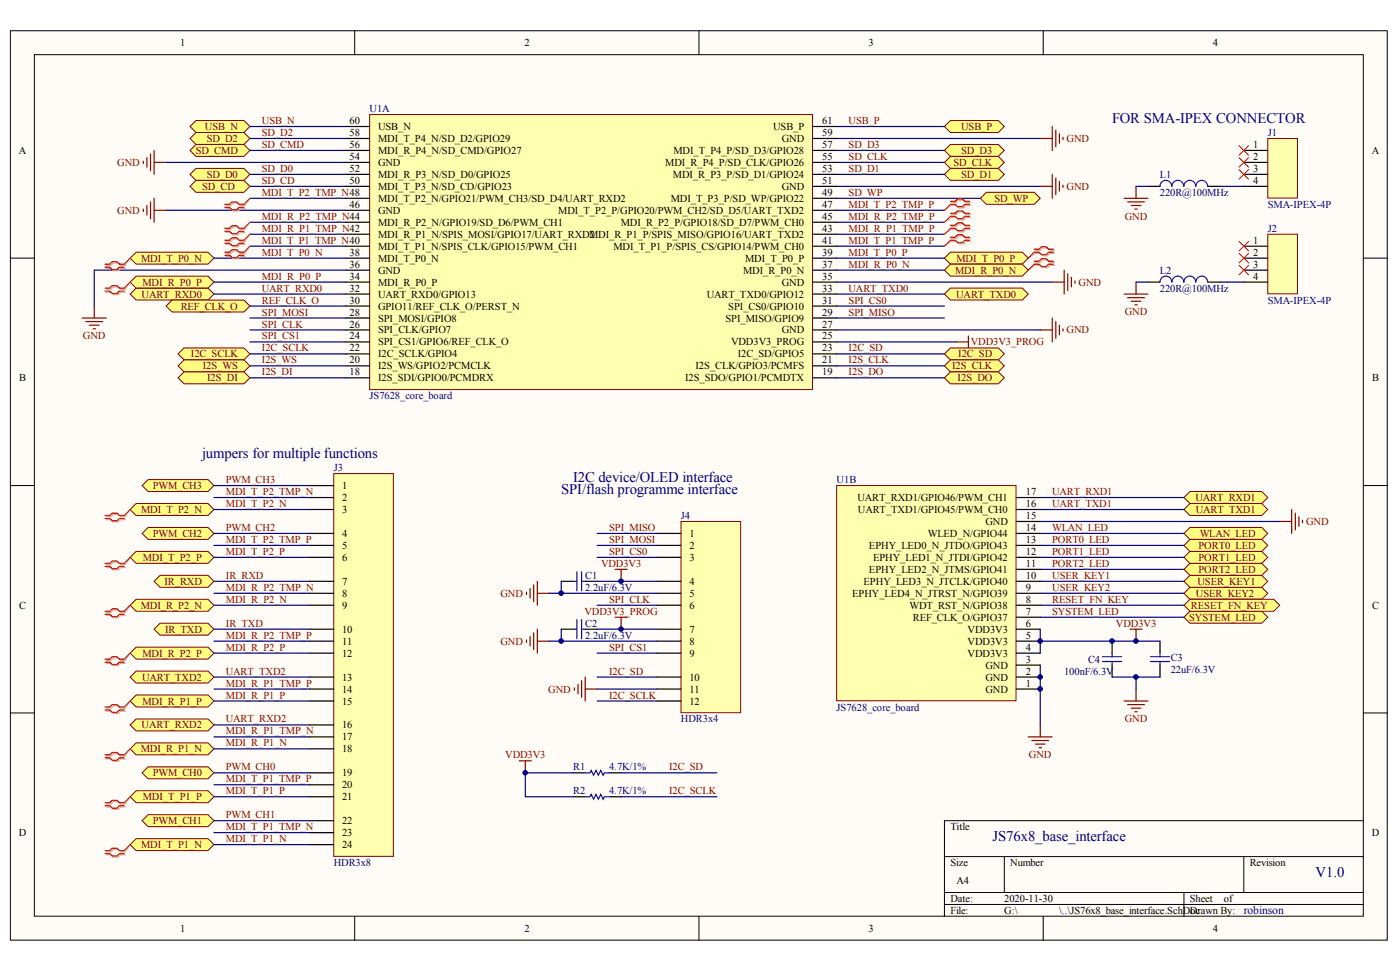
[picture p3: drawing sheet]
<svg xmlns="http://www.w3.org/2000/svg" width="285mm" height="198mm" viewBox="0 0 285 198" stroke-linecap="round" stroke-linejoin="round" font-family="sans-serif">
<defs><g id="words">
<g font-size="3" fill="#000080">
<text x="226.4" y="25">FOR SMA-IPEX CONNECTOR</text>
<text x="41.1" y="93.2">jumpers for multiple functions</text>
<text x="114.3" y="100.5">SPI/flash programme interface</text>
<text x="116.7" y="98">I2C device/OLED interface</text>
<text x="202" y="171.1">JS76x8_base_interface</text>
<text x="267.9" y="178.4">V1.0</text>
</g>
<text font-size="2.4" fill="#000080" x="253.2" y="185.9">robinson</text>
<g font-size="2.1">
<text x="36.7" y="9.4">1</text>
<text x="106.8" y="9.4">2</text>
<text x="176.9" y="9.4">3</text>
<text x="247" y="9.4">4</text>
<text x="71.2" y="25.2">60</text>
<text x="71.2" y="27.7">58</text>
<text x="77" y="26.4">USB_N</text>
<text x="77" y="28.9">MDI_T_P4_N/SD_D2/GPIO29</text>
<text x="157.4" y="26.4">USB_P</text>
<text x="159.2" y="28.9">GND</text>
<text x="167.4" y="25.2">61</text>
<text x="167.4" y="27.7">59</text>
<text x="3.8" y="31.3">A</text>
<text x="71.2" y="30.1">56</text>
<text x="71.2" y="32.5">54</text>
<text x="71.2" y="35">52</text>
<text x="77" y="31.3">MDI_R_P4_N/SD_CMD/GPIO27</text>
<text x="77" y="33.7">GND</text>
<text x="135.5" y="33.7">MDI_R_P4_P/SD_CLK/GPIO26</text>
<text x="137.1" y="31.3">MDI_T_P4_P/SD_D3/GPIO28</text>
<text x="167.4" y="30.1">57</text>
<text x="167.4" y="32.5">55</text>
<text x="167.4" y="35">53</text>
<text x="255.1" y="30.1">1</text>
<text x="255.1" y="32.5">2</text>
<text x="255.1" y="35">3</text>
<text x="279.3" y="31.3">A</text>
<text x="71.2" y="37.4">50</text>
<text x="77" y="36.2">MDI_R_P3_N/SD_D0/GPIO25</text>
<text x="77" y="38.6">MDI_T_P3_N/SD_CD/GPIO23</text>
<text x="77" y="41.1">MDI_T_P2_N/GPIO21/PWM_CH3/SD_D4/UART_RXD2</text>
<text x="136.6" y="41.1">MDI_T_P3_P/SD_WP/GPIO22</text>
<text x="137" y="36.2">MDI_R_P3_P/SD_D1/GPIO24</text>
<text x="159.2" y="38.6">GND</text>
<text x="167.4" y="37.4">51</text>
<text x="167.4" y="39.8">49</text>
<text x="255.1" y="37.4">4</text>
<text x="71.2" y="42.3">46</text>
<text x="77" y="43.5">GND</text>
<text x="77" y="45.9">MDI_R_P2_N/GPIO19/SD_D6/PWM_CH1</text>
<text x="113.7" y="43.5">MDI_T_P2_P/GPIO20/PWM_CH2/SD_D5/UART_TXD2</text>
<text x="126.4" y="45.9">MDI_R_P2_P/GPIO18/SD_D7/PWM_CH0</text>
<text x="167.4" y="42.3">47</text>
<text x="167.4" y="44.7">45</text>
<text x="167.4" y="47.1">43</text>
<text x="71.2" y="52">38</text>
<text x="77" y="48.4">MDI_R_P1_N/SPIS_MOSI/GPIO17/UART_RXDMDI_R_P1_P/SPIS_MISO/GPIO16/UART_TXD2</text>
<text x="77" y="50.8">MDI_T_P1_N/SPIS_CLK/GPIO15/PWM_CH1</text>
<text x="77" y="53.2">MDI_T_P0_N</text>
<text x="120.1" y="48.4">2</text>
<text x="124.9" y="50.8">MDI_T_P1_P/SPIS_CS/GPIO14/PWM_CH0</text>
<text x="151.7" y="53.2">MDI_T_P0_P</text>
<text x="167.4" y="49.6">41</text>
<text x="167.4" y="52">39</text>
<text x="255.1" y="49.6">1</text>
<text x="255.1" y="52">2</text>
<text x="71.2" y="54.4">36</text>
<text x="71.2" y="56.9">34</text>
<text x="71.2" y="59.3">32</text>
<text x="77" y="55.7">GND</text>
<text x="77" y="58.1">MDI_R_P0_P</text>
<text x="151.3" y="55.7">MDI_R_P0_N</text>
<text x="159.2" y="58.1">GND</text>
<text x="167.4" y="54.4">37</text>
<text x="167.4" y="56.9">35</text>
<text x="167.4" y="59.3">33</text>
<text x="255.1" y="54.4">3</text>
<text x="255.1" y="56.9">4</text>
<text x="71.2" y="61.7">30</text>
<text x="71.2" y="64.2">28</text>
<text x="77" y="60.5">UART_RXD0/GPIO13</text>
<text x="77" y="63">GPIO11/REF_CLK_O/PERST_N</text>
<text x="77" y="65.4">SPI_MOSI/GPIO8</text>
<text x="143.9" y="60.5">UART_TXD0/GPIO12</text>
<text x="147.7" y="65.4">SPI_MISO/GPIO9</text>
<text x="148.3" y="63">SPI_CS0/GPIO10</text>
<text x="167.4" y="61.7">31</text>
<text x="167.4" y="64.2">29</text>
<text x="71.2" y="66.6">26</text>
<text x="71.2" y="69">24</text>
<text x="71.2" y="71.5">22</text>
<text x="77" y="67.8">SPI_CLK/GPIO7</text>
<text x="77" y="70.3">SPI_CS1/GPIO6/REF_CLK_O</text>
<text x="148.8" y="70.3">VDD3V3_PROG</text>
<text x="159.2" y="67.8">GND</text>
<text x="167.4" y="66.6">27</text>
<text x="167.4" y="69">25</text>
<text x="167.4" y="71.5">23</text>
<text x="3.9" y="77.5">B</text>
<text x="71.2" y="73.9">20</text>
<text x="71.2" y="76.4">18</text>
<text x="77" y="72.7">I2C_SCLK/GPIO4</text>
<text x="77" y="75.1">I2S_WS/GPIO2/PCMCLK</text>
<text x="77" y="77.6">I2S_SDI/GPIO0/PCMDRX</text>
<text x="139.5" y="77.6">I2S_SDO/GPIO1/PCMDTX</text>
<text x="141.6" y="75.1">I2S_CLK/GPIO3/PCMFS</text>
<text x="150.2" y="72.7">I2C_SD/GPIO5</text>
<text x="167.4" y="73.9">21</text>
<text x="167.4" y="76.4">19</text>
<text x="279.4" y="77.5">B</text>
<text x="69.7" y="99.5">1</text>
<text x="69.7" y="101.9">2</text>
<text x="174.6" y="101.9">UART_RXD1/GPIO46/PWM_CH1</text>
<text x="208.9" y="100.7">17</text>
<text x="69.7" y="104.3">3</text>
<text x="174.7" y="104.3">UART_TXD1/GPIO45/PWM_CH0</text>
<text x="200.6" y="106.8">GND</text>
<text x="208.9" y="105.6">15</text>
<text x="208.9" y="103.1">16</text>
<text x="69.7" y="109.2">4</text>
<text x="69.7" y="111.7">5</text>
<text x="140.4" y="109.2">1</text>
<text x="140.4" y="111.7">2</text>
<text x="176.9" y="111.7">EPHY_LED0_N_JTDO/GPIO43</text>
<text x="188.9" y="109.2">WLED_N/GPIO44</text>
<text x="208.9" y="112.9">12</text>
<text x="208.9" y="110.4">13</text>
<text x="208.9" y="108">14</text>
<text x="69.7" y="114.1">6</text>
<text x="69.7" y="119">7</text>
<text x="140.4" y="114.1">3</text>
<text x="140.4" y="119">4</text>
<text x="175.8" y="119">EPHY_LED3_N_JTCLK/GPIO40</text>
<text x="176.9" y="116.5">EPHY_LED2_N_JTMS/GPIO41</text>
<text x="177.8" y="114.1">EPHY_LED1_N_JTDI/GPIO42</text>
<text x="208.9" y="117.7">10</text>
<text x="208.9" y="115.3">11</text>
<text x="3.9" y="123.8">C</text>
<text x="69.7" y="121.4">8</text>
<text x="69.7" y="123.8">9</text>
<text x="140.4" y="121.4">5</text>
<text x="140.4" y="123.8">6</text>
<text x="173.5" y="121.4">EPHY_LED4_N_JTRST_N/GPIO39</text>
<text x="185.2" y="123.8">WDT_RST_N/GPIO38</text>
<text x="208.9" y="125">7</text>
<text x="208.9" y="122.6">8</text>
<text x="208.9" y="120.2">9</text>
<text x="279.4" y="123.8">C</text>
<text x="69.7" y="128.7">10</text>
<text x="69.7" y="131.1">11</text>
<text x="140.4" y="128.7">7</text>
<text x="140.4" y="131.1">8</text>
<text x="185.9" y="126.3">REF_CLK_O/GPIO37</text>
<text x="197" y="131.1">VDD3V3</text>
<text x="197" y="128.7">VDD3V3</text>
<text x="208.9" y="129.9">5</text>
<text x="208.9" y="127.5">6</text>
<text x="69.7" y="133.6">12</text>
<text x="140.4" y="133.6">9</text>
<text x="197" y="133.6">VDD3V3</text>
<text x="200.6" y="136">GND</text>
<text x="208.9" y="137.2">2</text>
<text x="208.9" y="134.8">3</text>
<text x="208.9" y="132.3">4</text>
<text x="69.7" y="138.4">13</text>
<text x="69.7" y="140.9">14</text>
<text x="69.7" y="143.3">15</text>
<text x="140.4" y="138.4">10</text>
<text x="140.4" y="140.9">11</text>
<text x="140.4" y="143.3">12</text>
<text x="200.6" y="140.9">GND</text>
<text x="200.6" y="138.4">GND</text>
<text x="208.9" y="139.6">1</text>
<text x="69.7" y="148.2">16</text>
<text x="69.7" y="150.6">17</text>
<text x="69.7" y="153">18</text>
<text x="69.7" y="157.9">19</text>
<text x="69.7" y="160.3">20</text>
<text x="69.7" y="162.8">21</text>
<text x="69.7" y="167.6">22</text>
<text x="3.8" y="170.1">D</text>
<text x="69.7" y="170.1">23</text>
<text x="69.7" y="172.5">24</text>
<text x="193.5" y="168.8">Title</text>
<text x="279.3" y="170.1">D</text>
<text x="193.5" y="176.1">Size</text>
<text x="194.7" y="179.8">A4</text>
<text x="205.7" y="176.1">Number</text>
<text x="254.5" y="176.1">Revision</text>
<text x="193.5" y="183.4">Date:</text>
<text x="193.5" y="185.9">File:</text>
<text x="204.5" y="183.4">2020-11-30</text>
<text x="204.5" y="185.9">G:\</text>
<text x="215.7" y="185.9">\..\JS76x8_base_interface.SchDDrawn By:</text>
<text x="242.3" y="183.4">Sheet</text>
<text x="242.3" y="185.9">oc</text>
<text x="249.2" y="183.4">of</text>
<text x="36.7" y="189.6">1</text>
<text x="106.8" y="189.6">2</text>
<text x="176.9" y="189.6">3</text>
<text x="247" y="189.6">4</text>
</g>
<g font-size="2.1" fill="#000080">
<text x="75.3" y="22.8">U1A</text>
<text x="258.1" y="27.7">J1</text>
<text x="236.2" y="39.8">220R@100MHz</text>
<text x="236.2" y="36.2">L1</text>
<text x="258.1" y="42.3">SMA-IPEX-4P</text>
<text x="258.1" y="47.1">J2</text>
<text x="236.2" y="59.3">220R@100MHz</text>
<text x="236.2" y="55.7">L2</text>
<text x="258.1" y="61.7">SMA-IPEX-4P</text>
<text x="75.3" y="81.2">JS7628_core_board</text>
<text x="67.9" y="95.8">J3</text>
<text x="170.3" y="98.3">U1B</text>
<text x="138.7" y="105.6">J4</text>
<text x="119.1" y="117.7">C1</text>
<text x="119.1" y="120.2">2.2uF/6.3V</text>
<text x="119.1" y="129.9">2.2uF/6.3V</text>
<text x="119.1" y="127.5">C2</text>
<text x="216.7" y="137.2">100nF/6.3V</text>
<text x="221.5" y="134.8">C4</text>
<text x="238.4" y="137">22uF/6.3V</text>
<text x="238.4" y="134.5">C3</text>
<text x="138.7" y="147">HDR3x4</text>
<text x="170.3" y="144.5">JS7628_core_board</text>
<text x="116.7" y="156.7">R1</text>
<text x="116.7" y="161.6">R2</text>
<text x="124" y="156.7">4.7K/1%</text>
<text x="124" y="161.6">4.7K/1%</text>
<text x="67.9" y="176.2">HDR3x8</text>
</g>
<g font-size="2.1" fill="#800000">
<text x="41.7" y="26.4">USB_N</text>
<text x="42.1" y="28.9">SD_D2</text>
<text x="53.3" y="25.2">USB_N</text>
<text x="53.3" y="27.7">SD_D2</text>
<text x="172.8" y="25.2">USB_P</text>
<text x="195.7" y="26.4">USB_P</text>
<text x="217.2" y="28.9">GND</text>
<text x="23.9" y="33.7">GND</text>
<text x="39.9" y="31.3">SD_CMD</text>
<text x="53.3" y="30.1">SD_CMD</text>
<text x="53.3" y="35">SD_D0</text>
<text x="172.8" y="30.1">SD_D3</text>
<text x="172.8" y="32.5">SD_CLK</text>
<text x="172.8" y="35">SD_D1</text>
<text x="194.1" y="33.7">SD_CLK</text>
<text x="195.7" y="31.3">SD_D3</text>
<text x="41.1" y="38.6">SD_CD</text>
<text x="42.1" y="36.2">SD_D0</text>
<text x="53.3" y="37.4">SD_CD</text>
<text x="53.3" y="39.8">MDI_T_P2_TMP_N48</text>
<text x="172.8" y="39.8">SD_WP</text>
<text x="195.7" y="36.2">SD_D1</text>
<text x="202.5" y="41.1">SD_WP</text>
<text x="217.2" y="38.6">GND</text>
<text x="23.9" y="43.5">GND</text>
<text x="53.3" y="44.7">MDI_R_P2_TMP_N44</text>
<text x="53.3" y="47.1">MDI_R_P1_TMP_N42</text>
<text x="172.8" y="42.3">MDI_T_P2_TMP_P</text>
<text x="172.8" y="44.7">MDI_R_P2_TMP_P</text>
<text x="172.8" y="47.1">MDI_R_P1_TMP_P</text>
<text x="229" y="44.7">GND</text>
<text x="28.7" y="53.2">MDI_T_P0_N</text>
<text x="53.3" y="49.6">MDI_T_P1_TMP_N40</text>
<text x="53.3" y="52">MDI_T_P0_N</text>
<text x="172.8" y="52">MDI_T_P0_P</text>
<text x="172.8" y="49.6">MDI_T_P1_TMP_P</text>
<text x="194.7" y="53.2">MDI_T_P0_P</text>
<text x="29" y="58.1">MDI_R_P0_P</text>
<text x="53.3" y="56.9">MDI_R_P0_P</text>
<text x="53.3" y="59.3">UART_RXD0</text>
<text x="172.8" y="54.4">MDI_R_P0_N</text>
<text x="172.8" y="59.3">UART_TXD0</text>
<text x="194.5" y="55.7">MDI_R_P0_N</text>
<text x="219.6" y="58.1">GND</text>
<text x="28.8" y="60.5">UART_RXD0</text>
<text x="36.8" y="63">REF_CLK_O</text>
<text x="53.3" y="64.2">SPI_MOSI</text>
<text x="53.3" y="61.7">REF_CLK_O</text>
<text x="172.8" y="61.7">SPI_CS0</text>
<text x="172.8" y="64.2">SPI_MISO</text>
<text x="194.7" y="60.5">UART_TXD0</text>
<text x="229" y="64.2">GND</text>
<text x="16.9" y="69">GND</text>
<text x="53.3" y="69">SPI_CS1</text>
<text x="53.3" y="66.6">SPI_CLK</text>
<text x="53.3" y="71.5">I2C_SCLK</text>
<text x="172.8" y="71.5">I2C_SD</text>
<text x="197.7" y="70.3">VDD3V3_PROG</text>
<text x="217.2" y="67.8">GND</text>
<text x="38.9" y="72.7">I2C_SCLK</text>
<text x="41.3" y="75.1">I2S_WS</text>
<text x="42.2" y="77.6">I2S_DI</text>
<text x="53.3" y="73.9">I2S_WS</text>
<text x="53.3" y="76.4">I2S_DI</text>
<text x="172.8" y="73.9">I2S_CLK</text>
<text x="172.8" y="76.4">I2S_DO</text>
<text x="193.9" y="75.1">I2S_CLK</text>
<text x="195" y="77.6">I2S_DO</text>
<text x="195.1" y="72.7">I2C_SD</text>
<text x="31.1" y="99.5">PWM_CH3</text>
<text x="46" y="100.7">MDI_T_P2_TMP_N</text>
<text x="46" y="98.3">PWM_CH3</text>
<text x="214.2" y="100.7">UART_RXD1</text>
<text x="243.4" y="101.9">UART_RXD1</text>
<text x="28.7" y="104.3">MDI_T_P2_N</text>
<text x="46" y="103.1">MDI_T_P2_N</text>
<text x="214.2" y="103.1">UART_TXD1</text>
<text x="243.5" y="104.3">UART_TXD1</text>
<text x="265.9" y="106.8">GND</text>
<text x="31.1" y="109.2">PWM_CH2</text>
<text x="46" y="110.4">MDI_T_P2_TMP_P</text>
<text x="46" y="112.9">MDI_T_P2_P</text>
<text x="46" y="108">PWM_CH2</text>
<text x="124" y="110.4">SPI_MOSI</text>
<text x="124" y="112.9">SPI_CS0</text>
<text x="124" y="108">SPI_MISO</text>
<text x="214.2" y="108">WLAN_LED</text>
<text x="214.2" y="110.4">PORT0_LED</text>
<text x="214.2" y="112.9">PORT1_LED</text>
<text x="244" y="111.7">PORT0_LED</text>
<text x="244.3" y="109.2">WLAN_LED</text>
<text x="29.1" y="114.1">MDI_T_P2_P</text>
<text x="33.5" y="119">IR_RXD</text>
<text x="46" y="117.7">IR_RXD</text>
<text x="122.4" y="115.3">VDD3V3</text>
<text x="214.2" y="115.3">PORT2_LED</text>
<text x="214.2" y="117.7">USER_KEY1</text>
<text x="243.8" y="119">USER_KEY1</text>
<text x="244" y="114.1">PORT1_LED</text>
<text x="244" y="116.5">PORT2_LED</text>
<text x="28.7" y="123.8">MDI_R_P2_N</text>
<text x="46" y="120.2">MDI_R_P2_TMP_N</text>
<text x="46" y="122.6">MDI_R_P2_N</text>
<text x="101.9" y="121.4">GND</text>
<text x="119" y="125">VDD3V3_PROG</text>
<text x="124" y="122.6">SPI_CLK</text>
<text x="214.2" y="122.6">RESET_FN_KEY</text>
<text x="214.2" y="120.2">USER_KEY2</text>
<text x="214.2" y="125">SYSTEM_LED</text>
<text x="242.5" y="123.8">RESET_FN_KEY</text>
<text x="243.5" y="121.4">USER_KEY2</text>
<text x="33.6" y="128.7">IR_TXD</text>
<text x="46" y="129.9">MDI_R_P2_TMP_P</text>
<text x="46" y="127.5">IR_TXD</text>
<text x="101.9" y="131.1">GND</text>
<text x="227.2" y="127.5">VDD3V3</text>
<text x="242.1" y="126.3">SYSTEM_LED</text>
<text x="29" y="133.6">MDI_R_P2_P</text>
<text x="46" y="132.3">MDI_R_P2_P</text>
<text x="46" y="137.2">UART_TXD2</text>
<text x="124" y="132.3">SPI_CS1</text>
<text x="124" y="137.2">I2C_SD</text>
<text x="28.9" y="138.4">UART_TXD2</text>
<text x="29" y="143.3">MDI_R_P1_P</text>
<text x="46" y="139.6">MDI_R_P1_TMP_P</text>
<text x="46" y="142.1">MDI_R_P1_P</text>
<text x="111.6" y="140.9">GND</text>
<text x="124" y="142.1">I2C_SCLK</text>
<text x="28.8" y="148.2">UART_RXD2</text>
<text x="46" y="149.4">MDI_R_P1_TMP_N</text>
<text x="46" y="147">UART_RXD2</text>
<text x="229" y="146.9">GND</text>
<text x="28.7" y="153">MDI_R_P1_N</text>
<text x="46" y="151.8">MDI_R_P1_N</text>
<text x="102.9" y="154.3">VDD3V3</text>
<text x="209.5" y="154.2">GND</text>
<text x="31.1" y="157.9">PWM_CH0</text>
<text x="46" y="159.1">MDI_T_P1_TMP_P</text>
<text x="46" y="156.7">PWM_CH0</text>
<text x="46" y="161.6">MDI_T_P1_P</text>
<text x="136.2" y="161.6">I2C_SCLK</text>
<text x="136.2" y="156.7">I2C_SD</text>
<text x="29.1" y="162.8">MDI_T_P1_P</text>
<text x="31.1" y="167.6">PWM_CH1</text>
<text x="46" y="166.4">PWM_CH1</text>
<text x="28.7" y="172.5">MDI_T_P1_N</text>
<text x="46" y="168.9">MDI_T_P1_TMP_N</text>
<text x="46" y="171.3">MDI_T_P1_N</text>
</g>
</g></defs>
<g fill="#fffcf8" stroke="#000" stroke-width=".2">
<path d="M2.1 6.3h280.4v184.9h-280.4z"/>
<path d="M7 11.1h270.6v175.3h-270.6z"/>
</g>
<g fill="none" stroke="#000" stroke-width=".2">
<path d="M72.2 6.3v4.8M142.3 6.3v4.8M212.4 6.3v4.8M2.1 52.5h4.9M277.6 52.5h4.9M2.1 98.8h4.9M277.6 98.8h4.9M2.1 145h4.9M277.6 145h4.9M192.3 174.2h85.3M204.5 174.2v7.3M253.2 174.2v7.3"/>
<path d="M277.6 166.9h-85.3v19.5M72.2 186.4v4.9M142.3 186.4v4.9M192.3 181.5h85.3M192.3 184h85.3M212.4 186.4v4.9M241.1 181.5v4.9"/>
</g>
<path d="M230.1 128h2.4M231.3 128v2.4M228.9 142.6h4.8M229.6 143.3h3.4M230.3 144h2M231.1 144.8h.4M231.3 140.1v2.5" fill="none" stroke="#800000" stroke-width=".24"/>
<path d="M226.4 130.4v2.4M226.4 135.3v2.4M236.2 130.4v2.4M236.2 135.3v2.4" fill="none" stroke="#000" stroke-width=".24"/>
<path d="M224.5 133.6h3.9M224.5 134.6h3.9M226.4 132.8v.8M226.4 134.6v.7M234.2 133.6h3.9M234.2 134.6h3.9M236.2 132.8v.8M236.2 134.6v.7" fill="none" stroke="#00f" stroke-width=".24"/>
<path d="M226.4 137.7h9.8M231.3 137.7v2.4" fill="none" stroke="#000080" stroke-width=".24"/>
<g fill="#ffff80" stroke="#800000" stroke-width=".2">
<path d="M241.1 120.7l1.2-1.2h14.6l1.2 1.2-1.2 1.2h-14.6z" fill-rule="evenodd"/>
<path d="M241.1 103.6l1.2-1.2h14.6l1.2 1.2-1.2 1.3h-14.6z" fill-rule="evenodd"/>
<path d="M241.1 101.2l1.2-1.2h14.6l1.2 1.2-1.2 1.2h-14.6z" fill-rule="evenodd"/>
<path d="M192.3 59.8l1.2-1.2h14.6l1.3 1.2-1.3 1.2h-14.6z" fill-rule="evenodd"/>
<path d="M26.5 59.8l1.2-1.2h14.6l1.3 1.2-1.3 1.2h-14.6z" fill-rule="evenodd"/>
<path d="M241.1 125.5l1.2-1.2h14.6l1.2 1.2-1.2 1.3h-14.6z" fill-rule="evenodd"/>
<path d="M241.1 108.5l1.2-1.2h14.6l1.2 1.2-1.2 1.2h-14.6z" fill-rule="evenodd"/>
<path d="M241.1 118.2l1.2-1.2h14.6l1.2 1.2-1.2 1.3h-14.6z" fill-rule="evenodd"/>
<path d="M241.1 123.1l1.2-1.2h17l1.3 1.2-1.3 1.2h-17z" fill-rule="evenodd"/>
<path d="M241.1 113.4l1.2-1.2h14.6l1.2 1.2-1.2 1.2h-14.6z" fill-rule="evenodd"/>
<path d="M241.1 110.9l1.2-1.2h14.6l1.2 1.2-1.2 1.3h-14.6z" fill-rule="evenodd"/>
<path d="M192.3 25.7l1.2-1.2h9.8l1.2 1.2-1.2 1.2h-9.8z" fill-rule="evenodd"/>
<path d="M38.7 25.7l1.2-1.2h9.8l1.2 1.2-1.2 1.2h-9.8z" fill-rule="evenodd"/>
</g>
<g fill="none" stroke="#000080" stroke-width=".24">
<path d="M50.9 37.9h19.5M170.3 30.6h22M170.3 33h22M170.3 40.3h29.3M170.3 50.1h22M170.3 42.8h22M170.3 45.2h22M170.3 47.6h22M170.3 54.9h22M170.3 57.4h43.9M170.3 64.7h22M211.8 101.2h29.3"/>
<path d="M211.8 103.6h29.3M211.8 108.5h29.3M211.8 110.9h29.3M211.8 113.4h29.3M211.8 115.8h29.3M211.8 118.2h29.3M211.8 120.7h29.3M211.8 123.1h29.3M211.8 125.5h29.3"/>
</g>
<g fill="#ffff80" stroke="#800000" stroke-width=".2">
<path d="M241.1 115.8l1.2-1.2h14.6l1.2 1.2-1.2 1.2h-14.6z" fill-rule="evenodd"/>
<path d="M38.7 28.2l1.2-1.3h9.8l1.2 1.3-1.2 1.2h-9.8z" fill-rule="evenodd"/>
<path d="M192.3 30.6l1.2-1.2h9.8l1.2 1.2-1.2 1.2h-9.8z" fill-rule="evenodd"/>
<path d="M38.7 30.6l1.2-1.2h9.8l1.2 1.2-1.2 1.2h-9.8z" fill-rule="evenodd"/>
<path d="M192.3 33l1.2-1.2h9.8l1.2 1.2-1.2 1.3h-9.8z" fill-rule="evenodd"/>
<path d="M38.7 37.9l1.2-1.2h9.8l1.2 1.2-1.2 1.2h-9.8z" fill-rule="evenodd"/>
<path d="M199.6 40.3l1.2-1.2h9.8l1.2 1.2-1.2 1.3h-9.8z" fill-rule="evenodd"/>
<path d="M38.7 35.5l1.2-1.2h9.8l1.2 1.2-1.2 1.2h-9.8z" fill-rule="evenodd"/>
<path d="M192.3 35.5l1.2-1.2h9.8l1.2 1.2-1.2 1.2h-9.8z" fill-rule="evenodd"/>
<path d="M26.5 113.4l1.2-1.2h14.6l1.3 1.2-1.3 1.2h-14.6z" fill-rule="evenodd"/>
<path d="M26.5 123.1l1.2-1.2h14.6l1.3 1.2-1.3 1.2h-14.6z" fill-rule="evenodd"/>
<path d="M26.5 132.8l1.2-1.2h14.6l1.3 1.2-1.3 1.3h-14.6z" fill-rule="evenodd"/>
<path d="M26.5 162.1l1.2-1.3h14.6l1.3 1.3-1.3 1.2h-14.6z" fill-rule="evenodd"/>
<path d="M26.5 52.5l1.2-1.2h14.6l1.3 1.2-1.3 1.2h-14.6z" fill-rule="evenodd"/>
<path d="M192.3 52.5l1.2-1.2h14.6l1.3 1.2-1.3 1.2h-14.6z" fill-rule="evenodd"/>
<path d="M192.3 54.9l1.2-1.2h14.6l1.3 1.2-1.3 1.3h-14.6z" fill-rule="evenodd"/>
<path d="M26.5 57.4l1.2-1.2h14.6l1.3 1.2-1.3 1.2h-14.6z" fill-rule="evenodd"/>
</g>
<g fill="none" stroke="#800000" stroke-width=".24">
<path d="M29.2 32.8v.5M29.9 32.1v1.9M30.6 31.3v3.4M31.4 30.6v4.9M31.4 33h2.4M211.8 28.2h2.4M211.8 37.9h2.4M214.2 25.7v4.9M214.2 35.5v4.8M215 26.5v3.4M215 36.2v3.4M215.7 27.2v1.9"/>
<path d="M215.7 36.9v2M216.4 27.9v.5M216.4 37.7v.4M29.2 42.5v.5M29.9 41.8v1.9M30.6 41.1v3.4M31.4 40.3v4.9M31.4 42.8h2.4M214.2 57.4h2.5M216.7 54.9v4.9M217.4 55.7v3.4M218.1 56.4v2"/>
<path d="M218.9 57.1v.5M16.7 64.7h4.9M17.5 65.4h3.4M18.2 66.1h2M18.9 66.9h.5M19.2 62.2v2.5M194.7 69.6h2.5M197.2 68.3v2.5M211.8 67.1h2.4M214.2 64.7v4.9M215 65.4v3.4M215.7 66.1v2"/>
<path d="M216.4 66.9v.5M260.6 106.1h2.4M263 103.6v4.9M263.7 104.4v3.4M264.5 105.1v1.9M265.2 105.8v.5M209.4 149.9h4.8M210.1 150.6h3.4M210.8 151.3h2M211.6 152.1h.4M211.8 147.5v2.4"/>
</g>
<g fill="none" stroke="#000080" stroke-width=".24">
<path d="M33.8 33h36.6M50.9 28.2h19.5M50.9 30.6h19.5M50.9 35.5h19.5M50.9 25.7h19.5M170.3 28.2h41.5M170.3 35.5h22M170.3 37.9h41.5M170.3 25.7h22M33.8 42.8h36.6M43.6 52.5h26.8M43.6 59.8h26.8"/>
<path d="M43.6 57.4h26.8M50.9 40.3h19.5M50.9 45.2h19.5M50.9 47.6h19.5M50.9 50.1h19.5M70.4 54.9h-51.2v7.3M170.3 59.8h22M50.9 62.2h19.5M50.9 67.1h19.5M50.9 69.6h19.5M50.9 72h19.5M50.9 74.4h19.5"/>
<path d="M50.9 76.9h19.5M50.9 64.7h19.5M170.3 62.2h22M170.3 67.1h41.5M170.3 69.6h24.4M170.3 72h22M170.3 74.4h22M170.3 76.9h22M211.8 106.1h48.8M211.8 135.3v12.2"/>
</g>
<g fill="#ffff80" stroke="#800000" stroke-width=".2">
<path d="M26.5 152.3l1.2-1.2h14.6l1.3 1.2-1.3 1.2h-14.6z" fill-rule="evenodd"/>
<path d="M26.5 142.6l1.2-1.2h14.6l1.3 1.2-1.3 1.2h-14.6z" fill-rule="evenodd"/>
<path d="M26.5 137.7l1.2-1.2h14.6l1.3 1.2-1.3 1.2h-14.6z" fill-rule="evenodd"/>
<path d="M26.5 147.5l1.2-1.3h14.6l1.3 1.3-1.3 1.2h-14.6z" fill-rule="evenodd"/>
<path d="M26.5 171.8l1.2-1.2h14.6l1.3 1.2-1.3 1.2h-14.6z" fill-rule="evenodd"/>
<path d="M28.9 166.9l1.3-1.2h12.1l1.3 1.2-1.3 1.2h-12.1z" fill-rule="evenodd"/>
<path d="M28.9 157.2l1.3-1.2h12.1l1.3 1.2-1.3 1.2h-12.1z" fill-rule="evenodd"/>
<path d="M28.9 108.5l1.3-1.2h12.1l1.3 1.2-1.3 1.2h-12.1z" fill-rule="evenodd"/>
<path d="M26.5 103.6l1.2-1.2h14.6l1.3 1.2-1.3 1.3h-14.6z" fill-rule="evenodd"/>
<path d="M28.9 98.8l1.3-1.3h12.1l1.3 1.3-1.3 1.2h-12.1z" fill-rule="evenodd"/>
</g>
<g fill="none" stroke="#000080" stroke-width=".24">
<path d="M43.6 98.8h19.5M43.6 108.5h19.5M43.6 113.4h19.5M43.6 110.9h19.5M43.6 101.2h19.5M43.6 103.6h19.5M43.6 118.2h19.5M43.6 137.7h19.5M43.6 120.7h19.5M43.6 123.1h19.5M43.6 128h19.5M43.6 130.4h19.5"/>
<path d="M43.6 132.8h19.5M43.6 152.3h19.5M43.6 147.5h19.5M43.6 149.9h19.5M43.6 140.1h19.5M43.6 142.6h19.5M43.6 159.6h19.5M43.6 169.4h19.5M43.6 171.8h19.5M43.6 162.1h19.5"/>
</g>
<path d="M67.9 96.3h12.2v77.9h-12.2z" fill="#ffffb0" stroke="#800000" stroke-width=".2"/>
<g fill="none" stroke="#000" stroke-width=".24">
<path d="M63.1 98.8h4.8M63.1 101.2h4.8M63.1 103.6h4.8M63.1 108.5h4.8M63.1 110.9h4.8M63.1 113.4h4.8M63.1 118.2h4.8M63.1 120.7h4.8M63.1 123.1h4.8M63.1 128h4.8M63.1 130.4h4.8M63.1 132.8h4.8"/>
<path d="M63.1 137.7h4.8M63.1 140.1h4.8M63.1 142.6h4.8M63.1 147.5h4.8M63.1 149.9h4.8M63.1 152.3h4.8M63.1 157.2h4.8M63.1 159.6h4.8M63.1 162.1h4.8M63.1 166.9h4.8M63.1 169.4h4.8M63.1 171.8h4.8"/>
</g>
<g fill="#ffff80" stroke="#800000" stroke-width=".2">
<path d="M31.4 118.2l1.2-1.2h9.7l1.3 1.2-1.3 1.3h-9.7z" fill-rule="evenodd"/>
<path d="M31.4 128l1.2-1.2h9.7l1.3 1.2-1.3 1.2h-9.7z" fill-rule="evenodd"/>
</g>
<path d="M43.6 157.2h19.5M43.6 166.9h19.5" fill="none" stroke="#000080" stroke-width=".24"/>
<path d="M107.9 119.7v1.9M108.7 119v3.4M109.4 118.2v4.9M107.2 120.4v.5M109.4 120.7h2.4M125.2 125.5h2.5M126.5 125.5v2.5" fill="none" stroke="#800000" stroke-width=".24"/>
<path d="M114.3 128h2.4M119.1 128h2.5" fill="none" stroke="#000" stroke-width=".24"/>
<path d="M116.7 128h.7M117.4 126v3.9M118.4 126v3.9M118.4 128h.7" fill="none" stroke="#00f" stroke-width=".24"/>
<path d="M258.1 28.2h6.1v12.1h-6.1z" fill="#ffffb0" stroke="#800000" stroke-width=".2"/>
<path d="M233.7 37.9h2.5M245.9 37.9h2.5M253.2 30.6h4.9M253.2 33h4.9M253.2 35.5h4.9M253.2 37.9h4.9" fill="none" stroke="#000" stroke-width=".24"/>
<path d="M231.3 37.9v2.4M228.9 40.3h4.8M229.6 41.1h3.4M230.3 41.8h2M231.1 42.5h.4" fill="none" stroke="#800000" stroke-width=".24"/>
<path d="M238.6 37.9a1.19 1.19 0 0 0-1.2-1.2 1.19 1.19 0 0 0-1.2 1.2M241 37.9a1.19 1.19 0 0 0-1.2-1.2 1.19 1.19 0 0 0-1.2 1.2M243.4 37.9a1.19 1.19 0 0 0-1.2-1.2 1.19 1.19 0 0 0-1.1 1.2M245.9 37.9a1.19 1.19 0 0 0-1.2-1.2 1.19 1.19 0 0 0-1.2 1.2" fill="none" stroke="#00f" stroke-width=".24"/>
<path d="M231.3 37.9h2.4M248.4 37.9h4.8" fill="none" stroke="#000080" stroke-width=".24"/>
<path d="M258.1 47.6h6.1v12.2h-6.1z" fill="#ffffb0" stroke="#800000" stroke-width=".2"/>
<path d="M233.7 57.4h2.5M245.9 57.4h2.5M253.2 50.1h4.9M253.2 52.5h4.9M253.2 54.9h4.9M253.2 57.4h4.9M116.7 157.2h2.4M124 157.2h2.5M116.7 162.1h2.4M124 162.1h2.5" fill="none" stroke="#000" stroke-width=".24"/>
<path d="M228.9 59.8h4.8M231.3 57.4v2.4M229.6 60.5h3.4M230.3 61.3h2M231.1 62h.4M105.7 154.8h2.5M107 154.8v2.4" fill="none" stroke="#800000" stroke-width=".24"/>
<path d="M238.6 57.4a1.19 1.19 0 0 0-1.2-1.2 1.19 1.19 0 0 0-1.2 1.2M241 57.4a1.19 1.19 0 0 0-1.2-1.2 1.19 1.19 0 0 0-1.2 1.2M243.4 57.4a1.19 1.19 0 0 0-1.2-1.2 1.19 1.19 0 0 0-1.1 1.2M245.9 57.4a1.19 1.19 0 0 0-1.2-1.2 1.19 1.19 0 0 0-1.2 1.2M119.1 157.2h1l.3-.5 .5 1 .4-1 .5 1 .5-1 .5 1 .2-.5h1M119.1 162.1h1l.3-.5 .5 .9 .4-.9 .5 .9 .5-.9 .5 .9 .2-.4h1" fill="none" stroke="#00f" stroke-width=".24"/>
<path d="M170.3 52.5h22M231.3 57.4h2.4M248.4 57.4h4.8" fill="none" stroke="#000080" stroke-width=".24"/>
<g fill="none" stroke="#d0a19e" stroke-width=".24">
<path d="M21.6 54.6h1l.5 .5h1l.4-.5h1M21.6 54h1l.5-.5h1l.4 .5h1M21.6 59.4h1l.5 .5h1l.4-.5h1M21.6 58.8h1l.5-.4h1l.4 .4h1M46 42.4h1l.5 .5h.9l.5-.5h1M46 41.8h1l.5-.5h.9l.5 .5h1M46 47.3h1l.5 .5h.9l.5-.5h1M46 46.7h1l.5-.5h.9l.5 .5h1M46 49.7h1l.5 .5h.9l.5-.5h1M46 49.1h1l.5-.5h.9l.5 .5h1M46 52.1h1l.5 .5h.9l.5-.5h1M46 51.5h1l.5-.5h.9l.5 .5h1"/>
<path d="M193.8 41.2h.9l.5-.5h1l.5 .5h1M193.8 41.8h.9l.5 .5h1l.5-.5h1M193.8 43.6h.9l.5-.5h1l.5 .5h1M193.8 44.2h.9l.5 .5h1l.5-.5h1M193.8 46.1h.9l.5-.5h1l.5 .5h1M193.8 46.7h.9l.5 .5h1l.5-.5h1M193.8 48.5h.9l.5-.5h1l.5 .5h1M193.8 49.1h.9l.5 .5h1l.5-.5h1M210.8 50.9h1l.5-.5h1l.4 .5h1M210.8 51.5h1l.5 .5h1l.4-.5h1M210.8 53.4h1l.5-.5h1l.4 .5h1M210.8 54h1l.5 .5h1l.4-.5h1"/>
<path d="M21.6 115.4h1l.5 .5h1l.4-.5h1M21.6 114.8h1l.5-.5h1l.4 .5h1M21.6 105.7h1l.5 .5h1l.4-.5h1M21.6 105.1h1l.5-.5h1l.4 .5h1M21.6 125.2h1l.5 .5h1l.4-.5h1M21.6 124.6h1l.5-.5h1l.4 .5h1M21.6 134.9h1l.5 .5h1l.4-.5h1M21.6 134.3h1l.5-.5h1l.4 .5h1M21.6 144.7h1l.5 .4h1l.4-.4h1M21.6 144h1l.5-.4h1l.4 .4h1M21.6 154.4h1l.5 .5h1l.4-.5h1M21.6 153.8h1l.5-.5h1l.4 .5h1"/>
<path d="M21.6 173.9h1l.5 .5h1l.4-.5h1M21.6 173.3h1l.5-.5h1l.4 .5h1M21.6 164.1h1l.5 .5h1l.4-.5h1M21.6 163.5h1l.5-.5h1l.4 .5h1"/>
</g>
<g fill="none" stroke="#d0a19e" stroke-width=".2">
<path d="M26.5 52.5l-1 1.5M26.5 57.4l-1 1.4M50.9 40.3l-1 1.5M50.9 45.2l-1 1.5M50.9 47.6l-1 1.5M50.9 50.1l-1 1.4M193.8 41.8l-1.5 1M193.8 44.2l-1.5 1M193.8 46.7l-1.5 .9M193.8 49.1l-1.5 1M210.8 51.5l-1.4 1M210.8 54l-1.4 .9"/>
<path d="M26.5 113.4l-1 1.4M26.5 103.6l-1 1.5M26.5 123.1l-1 1.5M26.5 132.8l-1 1.5M26.5 142.6l-1 1.4M26.5 152.3l-1 1.5M26.5 171.8l-1 1.5M26.5 162.1l-1 1.4"/>
</g>
<g fill="none" stroke="#f00" stroke-width=".24">
<path d="M21.4 54.3h1l.4 .5h1l.5-.5h1M21.4 53.7h1l.4-.5h1l.5 .5h1M21.4 59.2h1l.4 .5h1l.5-.5h1M21.4 58.6h1l.4-.5h1l.5 .5h1M45.8 42.2h.9l.5 .5h1l.5-.5h1M45.8 41.6h.9l.5-.5h1l.5 .5h1M45.8 47h.9l.5 .5h1l.5-.5h1M45.8 46.4h.9l.5-.5h1l.5 .5h1M45.8 49.5h.9l.5 .5h1l.5-.5h1M45.8 48.9h.9l.5-.5h1l.5 .5h1M45.8 51.9h.9l.5 .5h1l.5-.5h1M45.8 51.3h.9l.5-.5h1l.5 .5h1"/>
<path d="M193.5 40.9h1l.5-.4h.9l.5 .4h1M193.5 41.6h1l.5 .4h.9l.5-.4h1M193.5 43.4h1l.5-.5h.9l.5 .5h1M193.5 44h1l.5 .5h.9l.5-.5h1M193.5 45.8h1l.5-.5h.9l.5 .5h1M193.5 46.4h1l.5 .5h.9l.5-.5h1M193.5 48.2h1l.5-.4h.9l.5 .4h1M193.5 48.9h1l.5 .4h.9l.5-.4h1M210.6 50.7h1l.4-.5h1l.5 .5h1M210.6 51.3h1l.4 .5h1l.5-.5h1M210.6 53.1h1l.4-.5h1l.5 .5h1M210.6 53.7h1l.4 .5h1l.5-.5h1"/>
<path d="M21.4 115.2h1l.4 .5h1l.5-.5h1M21.4 114.6h1l.4-.5h1l.5 .5h1M21.4 105.5h1l.4 .4h1l.5-.4h1M21.4 104.9h1l.4-.5h1l.5 .5h1M21.4 124.9h1l.4 .5h1l.5-.5h1M21.4 124.3h1l.4-.5h1l.5 .5h1M21.4 134.7h1l.4 .5h1l.5-.5h1M21.4 134.1h1l.4-.5h1l.5 .5h1M21.4 144.4h1l.4 .5h1l.5-.5h1M21.4 143.8h1l.4-.5h1l.5 .5h1M21.4 154.1h1l.4 .5h1l.5-.5h1M21.4 153.5h1l.4-.4h1l.5 .4h1"/>
<path d="M21.4 173.6h1l.4 .5h1l.5-.5h1M21.4 173h1l.4-.5h1l.5 .5h1M21.4 163.9h1l.4 .5h1l.5-.5h1M21.4 163.3h1l.4-.5h1l.5 .5h1"/>
</g>
<g fill="none" stroke="#f00" stroke-width=".2">
<path d="M252.3 29.6l1.9 2M252.3 32.1l1.9 1.9M252.3 34.5l1.9 1.9M254.2 29.6l-1.9 2M254.2 32.1l-1.9 1.9M254.2 34.5l-1.9 1.9M26.5 52.5l-1.2 1.2M26.5 57.4l-1.2 1.2M50.9 40.3l-1.2 1.3M50.9 45.2l-1.2 1.2M50.9 47.6l-1.2 1.3M50.9 50.1l-1.2 1.2"/>
<path d="M193.5 41.6l-1.2 1.2M193.5 44l-1.2 1.2M193.5 46.4l-1.2 1.2M193.5 48.9l-1.2 1.2M210.6 51.3l-1.2 1.2M210.6 53.7l-1.2 1.2M252.3 49.1l1.9 1.9M252.3 51.5l1.9 2M252.3 54l1.9 1.9M254.2 49.1l-1.9 1.9M254.2 51.5l-1.9 2M254.2 54l-1.9 1.9"/>
<path d="M26.5 113.4l-1.2 1.2M26.5 103.6l-1.2 1.3M26.5 123.1l-1.2 1.2M26.5 132.8l-1.2 1.3M26.5 142.6l-1.2 1.2M26.5 152.3l-1.2 1.2M26.5 171.8l-1.2 1.2M26.5 162.1l-1.2 1.2"/>
</g>
<g fill="#ffff80" stroke="#800000" stroke-width=".2">
<path d="M33.8 62.2l1.2-1.2h14.7l1.2 1.2-1.2 1.3h-14.7z" fill-rule="evenodd"/>
<path d="M36.3 72l1.2-1.2h12.2l1.2 1.2-1.2 1.2h-12.2z" fill-rule="evenodd"/>
<path d="M36.3 74.4l1.2-1.2h12.2l1.2 1.2-1.2 1.2h-12.2z" fill-rule="evenodd"/>
<path d="M36.3 76.9l1.2-1.3h12.2l1.2 1.3-1.2 1.2h-12.2z" fill-rule="evenodd"/>
<path d="M192.3 72l1.2-1.2h9.8l1.2 1.2-1.2 1.2h-9.8z" fill-rule="evenodd"/>
<path d="M192.3 74.4l1.2-1.2h9.8l1.2 1.2-1.2 1.2h-9.8z" fill-rule="evenodd"/>
<path d="M192.3 76.9l1.2-1.3h9.8l1.2 1.3-1.2 1.2h-9.8z" fill-rule="evenodd"/>
</g>
<path d="M121.6 110.9h12.2M121.6 108.5h12.2M121.6 113.4h12.2M121.6 123.1h12.2M121.6 132.8h12.2" fill="none" stroke="#000080" stroke-width=".24"/>
<path d="M125.2 115.8h2.5M126.5 115.8v2.4" fill="none" stroke="#800000" stroke-width=".24"/>
<path d="M114.3 118.2h2.4M119.1 118.2h2.5" fill="none" stroke="#000" stroke-width=".24"/>
<path d="M116.7 118.2h.7M117.4 116.3v3.9M118.4 116.3v3.9M118.4 118.2h.7" fill="none" stroke="#00f" stroke-width=".24"/>
<path d="M138.7 106.1h12.1v38.9h-12.1z" fill="#ffffb0" stroke="#800000" stroke-width=".2"/>
<path d="M133.8 108.5h4.9M133.8 110.9h4.9M133.8 113.4h4.9M133.8 118.2h4.9M133.8 120.7h4.9M133.8 123.1h4.9M133.8 128h4.9M133.8 130.4h4.9M133.8 132.8h4.9M133.8 137.7h4.9M133.8 140.1h4.9M133.8 142.6h4.9" fill="none" stroke="#000" stroke-width=".24"/>
<g fill="none" stroke="#000080" stroke-width=".24">
<path d="M114.3 118.2v2.5M121.6 118.2h12.2M111.8 120.7h22M111.8 130.4h22M114.3 128v2.4M121.6 128h12.2M121.6 137.7h12.2M211.8 130.4h24.4M211.8 128v4.8M116.7 157.2h-9.7v4.9h9.7M121.6 142.6h12.2M121.6 140.1h12.2"/>
<path d="M126.5 157.2h19.5M126.5 162.1h19.5"/>
</g>
<path d="M107.2 130.2v.5M107.9 129.4v2M108.7 128.7v3.4M109.4 128v4.8M109.4 130.4h2.4M117 139.9v.5M117.7 139.2v1.9M118.4 138.4v3.5M119.1 137.7v4.9M119.1 140.1h2.5" fill="none" stroke="#800000" stroke-width=".24"/>
<path d="M75.3 23.3h90.1v55.9h-90.1z" fill="#ffffb0" stroke="#800000" stroke-width=".2"/>
<g fill="none" stroke="#000" stroke-width=".24">
<path d="M70.4 25.7h4.9M70.4 28.2h4.9M70.4 30.6h4.9M70.4 33h4.9M70.4 35.5h4.9M70.4 37.9h4.9M165.5 25.7h4.8M165.5 28.2h4.8M165.5 30.6h4.8M165.5 33h4.8M165.5 35.5h4.8M165.5 37.9h4.8"/>
<path d="M70.4 40.3h4.9M70.4 42.8h4.9M70.4 45.2h4.9M70.4 47.6h4.9M70.4 50.1h4.9M70.4 52.5h4.9M70.4 54.9h4.9M70.4 57.4h4.9M70.4 59.8h4.9M165.5 40.3h4.8M165.5 42.8h4.8M165.5 45.2h4.8"/>
<path d="M165.5 47.6h4.8M165.5 50.1h4.8M165.5 52.5h4.8M165.5 54.9h4.8M165.5 57.4h4.8M165.5 59.8h4.8M70.4 62.2h4.9M70.4 64.7h4.9M70.4 67.1h4.9M70.4 69.6h4.9M70.4 72h4.9M70.4 74.4h4.9"/>
<path d="M70.4 76.9h4.9M165.5 62.2h4.8M165.5 64.7h4.8M165.5 67.1h4.8M165.5 69.6h4.8M165.5 72h4.8M165.5 74.4h4.8M165.5 76.9h4.8"/>
</g>
<path d="M170.3 98.8h36.6v43.7h-36.6z" fill="#ffffb0" stroke="#800000" stroke-width=".2"/>
<g fill="none" stroke="#000" stroke-width=".24">
<path d="M206.9 118.2h4.9M206.9 115.8h4.9M206.9 113.4h4.9M206.9 110.9h4.9M206.9 108.5h4.9M206.9 106.1h4.9M206.9 103.6h4.9M206.9 101.2h4.9M206.9 137.7h4.9M206.9 135.3h4.9M206.9 132.8h4.9M206.9 130.4h4.9"/>
<path d="M206.9 128h4.9M206.9 125.5h4.9M206.9 123.1h4.9M206.9 120.7h4.9M206.9 140.1h4.9"/>
</g>
<g fill="#000080" stroke="#000080" stroke-width=".2">
<circle cx="106.9" cy="157.2" r=".46"/>
<circle cx="114.2" cy="130.4" r=".46"/>
<circle cx="114.2" cy="120.6" r=".46"/>
<circle cx="126.4" cy="128" r=".46"/>
<circle cx="126.4" cy="118.2" r=".46"/>
<circle cx="211.8" cy="140.1" r=".46"/>
<circle cx="211.8" cy="137.7" r=".46"/>
<circle cx="211.8" cy="130.4" r=".46"/>
<circle cx="226.4" cy="130.4" r=".46"/>
<circle cx="231.3" cy="137.7" r=".46"/>
<circle cx="231.3" cy="130.4" r=".46"/>
</g>
<use href="#words"/>
</svg>
